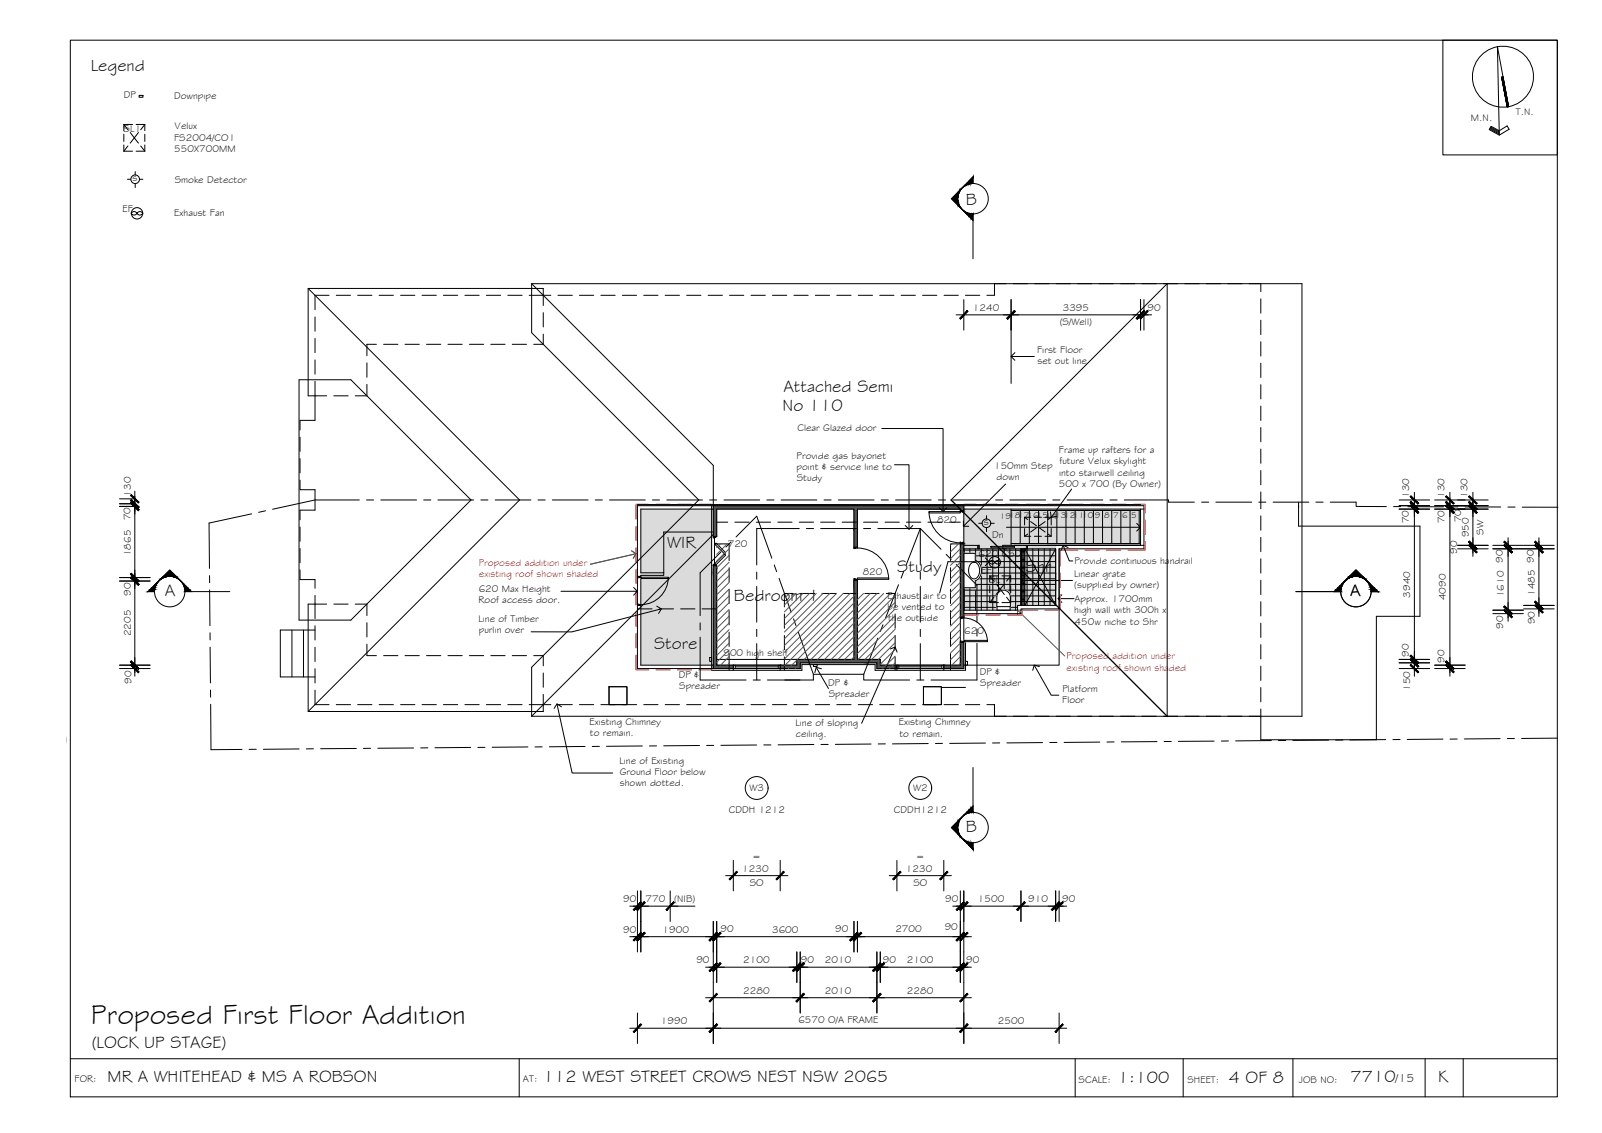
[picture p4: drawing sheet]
<svg xmlns="http://www.w3.org/2000/svg" width="420mm" height="297mm" viewBox="0 0 420 297" stroke-linecap="round" stroke-linejoin="round" font-family="sans-serif">
<defs><g id="words">
<text font-size="7.5" x="23.9" y="268.4">Proposed First Floor Addition</text>
<g font-size="4.5">
<text x="23.8" y="18.5">Legend</text>
<text x="253.4" y="53.8">B</text>
<text x="205.2" y="107.7">No 110</text>
<text x="205.5" y="102.7">Attached Semi</text>
<text x="175" y="143.5">WIR</text>
<text x="235.3" y="149.8">Study</text>
<text x="269" y="150">Shr</text>
<text x="43.2" y="156.2">A</text>
<text x="192.5" y="157.6">Bedroom 1</text>
<text x="354.1" y="156.2">A</text>
<text x="171.6" y="170">Store</text>
<text x="253.4" y="218.2">B</text>
<text x="24.1" y="274.8">(LOCK UP STAGE)</text>
<text x="28.2" y="283.6">MR A WHITEHEAD &amp; MS A ROBSON</text>
<text x="142.4" y="283.6">112 WEST STREET CROWS NEST NSW 2065</text>
<text x="293.2" y="283.9">1:100</text>
<text x="322.3" y="283.9">4 OF 8</text>
<text x="354.2" y="283.8">7710</text>
<text x="377.2" y="283.7">K</text>
</g>
<text font-size="3.2" x="366" y="283.8">/15</text>
<g font-size="2.6">
<text x="32.5" y="25.7">DP</text>
<text x="45.7" y="26">Downpipe</text>
<text x="32.4" y="34.6">SL1</text>
<text x="45.8" y="33.9">Velux</text>
<text x="385.8" y="31.8">M.N.</text>
<text x="397.6" y="30.2">T.N.</text>
<text x="45.7" y="36.9">FS2004/CO1</text>
<text x="45.7" y="39.8">550X700MM</text>
<text x="34.8" y="47.5">s</text>
<text x="45.8" y="47.9">Smoke Detector</text>
<text x="32.1" y="55.5">EF</text>
<text x="45.7" y="56.6">Exhaust Fan</text>
<text x="255.2" y="81.5">1240</text>
<text x="278.7" y="81.5">3395</text>
<text x="301" y="81.5">90</text>
<text x="277.9" y="85.3">(S/Well)</text>
<text x="272" y="92.6">First Floor</text>
<text x="272.1" y="95.5">set out line</text>
<text x="209.2" y="113">Clear Glazed door</text>
<text x="277.7" y="118.8">Frame up rafters for a</text>
<text x="208.9" y="120.2">Provide gas bayonet</text>
<text x="208.9" y="123.1">point &amp; service line to</text>
<text x="260.7" y="123">150mm Step</text>
<text x="261.4" y="125.9">down</text>
<text x="277.8" y="124.7">into stairwell ceiling</text>
<text x="277.9" y="121.8">future Velux skylight</text>
<text x="34.3" y="130.2" transform="rotate(-90 34.3 130.2)">130</text>
<text x="209" y="126.1">Study</text>
<text x="277.7" y="127.6">500 x 700 (By Owner)</text>
<text x="369.6" y="130.5" transform="rotate(-90 369.6 130.5)">130</text>
<text x="378.9" y="130.5" transform="rotate(-90 378.9 130.5)">130</text>
<text x="384.9" y="130.5" transform="rotate(-90 384.9 130.5)">130</text>
<text x="34.2" y="136.4" transform="rotate(-90 34.2 136.4)">70</text>
<text x="245.8" y="137.2">820</text>
<text x="258.1" y="137.7">s</text>
<text x="369.5" y="137.2" transform="rotate(-90 369.5 137.2)">70</text>
<text x="378.8" y="137.2" transform="rotate(-90 378.8 137.2)">70</text>
<text x="383.2" y="136.9" transform="rotate(-90 383.2 136.9)">70</text>
<text x="190.9" y="143.3">720</text>
<text x="260.2" y="141">Dn</text>
<text x="385.2" y="140.9" transform="rotate(-90 385.2 140.9)">950</text>
<text x="389.1" y="140.2" transform="rotate(-90 389.1 140.2)">SW</text>
<text x="34.3" y="145.8" transform="rotate(-90 34.3 145.8)">1865</text>
<text x="256.6" y="146.1">620 CSD</text>
<text x="281.8" y="147.8">Provide continuous handrail</text>
<text x="382.2" y="145.2" transform="rotate(-90 382.2 145.2)">90</text>
<text x="394.2" y="147.5" transform="rotate(-90 394.2 147.5)">90</text>
<text x="402.3" y="147.5" transform="rotate(-90 402.3 147.5)">90</text>
<text x="125.5" y="155.1">620 Max Height</text>
<text x="226.3" y="150.8">820</text>
<text x="257.3" y="150.5">EF</text>
<text x="259.5" y="152.9">SL</text>
<text x="262.5" y="153">1</text>
<text x="281.7" y="151.2">Linear grate</text>
<text x="281.7" y="154.1">(supplied by owner)</text>
<text x="34.3" y="156.1" transform="rotate(-90 34.3 156.1)">90</text>
<text x="125.5" y="158.1">Roof access door.</text>
<text x="232.8" y="157.1">Exhaust air to</text>
<text x="232.8" y="160">be vented to</text>
<text x="281.7" y="160.8">high wall with 300h x</text>
<text x="281.8" y="157.9">Approx. 1700mm</text>
<text x="369.9" y="156.7" transform="rotate(-90 369.9 156.7)">3940</text>
<text x="379.2" y="157.4" transform="rotate(-90 379.2 157.4)">4090</text>
<text x="394.4" y="156.6" transform="rotate(-90 394.4 156.6)">1610</text>
<text x="402.5" y="156.2" transform="rotate(-90 402.5 156.2)">1485</text>
<text x="34.3" y="166.8" transform="rotate(-90 34.3 166.8)">2205</text>
<text x="125.5" y="163.1">Line of Timber</text>
<text x="125.6" y="166.1">purlin over</text>
<text x="232.9" y="162.9">the outside</text>
<text x="252.9" y="166.3">620</text>
<text x="281.8" y="163.8">450w niche to Shr</text>
<text x="394.2" y="164.9" transform="rotate(-90 394.2 164.9)">90</text>
<text x="402.6" y="163.6" transform="rotate(-90 402.6 163.6)">90</text>
<text x="189.7" y="171.9">900 high shelf</text>
<text x="369.5" y="172.3" transform="rotate(-90 369.5 172.3)">90</text>
<text x="378.8" y="173.7" transform="rotate(-90 378.8 173.7)">90</text>
<text x="34.4" y="179.2" transform="rotate(-90 34.4 179.2)">90</text>
<text x="178" y="177.8">DP &amp;</text>
<text x="217.2" y="179.8">DP &amp;</text>
<text x="256.9" y="176.9">DP &amp;</text>
<text x="257.1" y="179.8">Spreader</text>
<text x="178.1" y="180.7">Spreader</text>
<text x="217.3" y="182.7">Spreader</text>
<text x="278.6" y="184.4">Floor</text>
<text x="278.6" y="181.5">Platform</text>
<text x="369.9" y="181.1" transform="rotate(-90 369.9 181.1)">150</text>
<text x="154.6" y="190.1">Existing Chimney</text>
<text x="208.6" y="190.2">Line of sloping</text>
<text x="235.8" y="190.2">Existing Chimney</text>
<text x="0" y="194.3">ector - Existing</text>
<text x="154.7" y="193">to remain.</text>
<text x="208.8" y="193.1">ceiling.</text>
<text x="235.9" y="193.1">to remain.</text>
<text x="162.5" y="200.2">Line of Existing</text>
<text x="162.6" y="203.2">Ground Floor below</text>
<text x="162.6" y="206.1">shown dotted.</text>
<text x="196.6" y="207.4">W3</text>
<text x="239.5" y="207.4">W2</text>
<text x="191.1" y="213.2">CDDH 1212</text>
<text x="234.5" y="213.2">CDDH1212</text>
<text x="197.4" y="225.6">=</text>
<text x="240.3" y="225.6">=</text>
<text x="194.7" y="228.5">1230</text>
<text x="196.6" y="232.3">SO</text>
<text x="237.6" y="228.5">1230</text>
<text x="239.6" y="232.3">SO</text>
<text x="163.5" y="236.5">90</text>
<text x="169.3" y="236.4">770</text>
<text x="176.9" y="236.5">(NIB)</text>
<text x="247.9" y="236.5">90</text>
<text x="256.5" y="236.5">1500</text>
<text x="269.7" y="236.5">910</text>
<text x="278.6" y="236.4">90</text>
<text x="163.5" y="244.5">90</text>
<text x="173.8" y="244.5">1900</text>
<text x="189" y="244.4">90</text>
<text x="202.5" y="244.5">3600</text>
<text x="219.1" y="244.4">90</text>
<text x="234.8" y="244.4">2700</text>
<text x="247.8" y="243.9">90</text>
<text x="182.6" y="252.5">90</text>
<text x="194.9" y="252.5">2100</text>
<text x="210" y="252.5">90</text>
<text x="216.4" y="252.5">2010</text>
<text x="231.5" y="252.5">90</text>
<text x="237.8" y="252.5">2100</text>
<text x="253.4" y="252.5">90</text>
<text x="194.9" y="260.5">2280</text>
<text x="216.4" y="260.5">2010</text>
<text x="237.8" y="260.5">2280</text>
<text x="173.3" y="268.5">1990</text>
<text x="209.4" y="268.3">6570 O/A FRAME</text>
<text x="261.7" y="268.5">2500</text>
<text x="19.6" y="283.8">FOR:</text>
<text x="137.2" y="283.6">AT:</text>
<text x="282.9" y="283.9">SCALE:</text>
<text x="311.5" y="283.9">SHEET:</text>
<text x="340.7" y="283.9">JOB NO:</text>
</g>
<g font-size="2.6" fill="#f00">
<text x="125.5" y="148.4">Proposed addition under</text>
<text x="125.6" y="151.4">existing roof shown shaded</text>
<text x="279.7" y="172.9">Proposed addition under</text>
<text x="279.7" y="175.8">existing roof shown shaded</text>
</g>
<g font-size="2.2">
<text x="262.3" y="135.9">19181716151413121110</text>
<text x="287.1" y="135.9">9</text>
<text x="289.6" y="135.9">8</text>
<text x="291.9" y="135.9">7</text>
<text x="294.3" y="135.9">6</text>
<text x="296.7" y="135.9">5</text>
</g>
</g></defs>
<!-- layer: HATCH -->
<g fill="#dbdbdb" stroke="#dbdbdb" stroke-width=".26">
<path d="M168.1 133.5l18.5 40.9v-40.9zM168.1 133.5l18.5 40.9h-18.5z"/>
<path d="M252.8 133.5l46.3 9.5v-9.5zM252.8 133.5l46.3 9.5h-46.3z"/>
<path d="M252.8 143l24.1 7.2v-7.2zM252.8 143l24.1 7.2h-24.2z"/>
<path d="M252.7 150.2l24.2 4.5v-4.5zM252.7 150.2l24.2 4.5h-24.2z"/>
<path d="M252.7 154.7l24.2 4v-4zM252.7 154.7l24.2 4h-24.2z"/>
<path d="M252.7 158.7l14.2 1.3v-1.3zM252.7 158.7l14.2 1.3h-14.2z"/>
</g>
<!-- layer: BORDER -->
<g fill="none" stroke="#000" stroke-width=".26">
<path d="M18.4 10.5h390v277.1h-390zM378.4 10.5h30v30.1h-30zM390.7 33.8l2.5 1.4M390.8 33.5l2.4 1.4M391 33.3l2.2 1.3M393.8 20.2l1.5 7.8M395.7 28l-3-15.8 .5 23.2 2.6-1.5-.5-.9-2.1 1.3-2.1-1.2-.5 .9 2.6 1.4M18.4 277.6h390M136.2 277.6v10M282 277.6v10M310.3 277.6v10M339.1 277.6v10"/>
<path d="M373.8 277.6v10M383.8 277.6v10"/>
<circle cx="394.2" cy="20.1" r="8"/>
</g>
<!-- layer: SERVICES -->
<g fill="none" stroke="#000" stroke-width=".26">
<path d="M32.5 32.6h2.3M32.5 39.6h2.3M32.5 32.6v1.7M32.5 35.2v1.9M32.5 38v1.6M32.5 32.6l1.1 1.4M33.6 38.3l-1.1 1.3M34.1 34.7l1.1 1.4-1.1 1.4M35.7 32.6h2.3M35.7 39.6h2.3M36.3 34.7l-1.1 1.4 1.1 1.4M36.5 25h1v.5h-1z"/>
<path d="M36.9 38.3l1.1 1.3M38 32.6v1.7M38 35.2v1.9M38 38v1.6M38 32.6l-1.1 1.4M33.4 47h.9M34.6 55.7a.86 .86 0 0 1 1.3 .2 .86 .86 0 0 1-1.5 0zM35.5 45v.9M35.5 48.1v1.1M35.9 55.9a.86 .86 0 0 1 1.5 0M35.9 55.9a.86 .86 0 0 0 1.5 0M36.6 47h.9"/>
<path d="M256.7 137.2h.9M258.7 135.2v.9M258.7 138.3v1.1M259.8 137.2h1M268.7 138.6v2h1.6M268.7 135.6h1.6M268.7 135.6v2M268.7 135.6l.8 .6M270.3 136.8l1.5 1M271.3 135.6h1.8M271.8 138.4l-1.5 1.1M272.6 138.4l1.5 1.1"/>
<path d="M274.1 135.6h1.6v2M274.1 136.8l-1.5 1M275.7 138.6v2h-1.6M275.7 135.6l-.8 .6M259.6 151h2.3M259.6 158h2.3M259.6 151v1.6M259.6 153.5v1.9M259.6 156.4v1.6M259.6 151l1.1 1.4M259.6 147.2a.86 .86 0 0 1 1.3 .2 .86 .86 0 0 1-1.5 0zM260.7 156.6l-1.1 1.4"/>
<path d="M260.9 147.4a.86 .86 0 0 1 1.5 0M260.9 147.4a.86 .86 0 0 0 1.5 0M261.2 153.1l1.1 1.4-1.1 1.4M262.8 151h2.3M262.8 158h2.3M263.4 153.1l-1.1 1.4 1.1 1.4M264 156.6l1.1 1.4M265.1 151v1.6M265.1 153.5v1.9M265.1 156.4v1.6M265.1 151l-1.1 1.4M269.5 140l-.8 .6"/>
<path d="M271.3 140.6h1.8M274.9 140l.8 .6M186.1 172.4h.5v1h-.5zM213.3 174.2h1v.5h-1zM253.2 173.4h.5v1h-.5z"/>
<circle cx="35.5" cy="47" r="1.13"/>
<circle cx="35.9" cy="55.9" r="1.49"/>
<circle cx="258.7" cy="137.2" r="1.13"/>
<circle cx="260.9" cy="147.4" r="1.49"/>
</g>
<!-- layer: DIMENSION -->
<g fill="none" stroke="#000" stroke-width=".26">
<path d="M252.8 78.5v8M265.2 78.5v22M299.1 78.5v8M300 78.5v8M250.8 82.5h51.2M31.4 132.8h4M31.4 132.1h4M31.4 130.8h4M35.4 128.8v48.5M367 133.5h8M367 132.6h8M367 131.1h8"/>
<path d="M371 129.1v48.2M376.3 133.5h14M376.3 132.6h14M376.3 131.1h14M380.3 129.1v48.2M386.3 129.1v16.8M31.4 152.3h8M31.4 151.4h8M252.8 143.9v16.1M276.9 143.9v14.8M382.3 143h8M382.3 143.9h8"/>
<path d="M391.5 143h8M391.5 143.9h8M391.5 160h8M395.5 141v21.9M399.6 143h8M399.6 143.9h8M399.6 158.7h8M399.6 159.6h8M403.6 141v20.6M31.4 174.4h8M31.4 175.3h8M367 175.3h8"/>
<path d="M367 172.9h8M367 173.8h8M376.3 174.4h8M376.3 175.3h8M391.5 160.9h8M165.2 237.6h17.1M167.2 233.6v16M168.1 233.6v16M175.8 233.6v8M190.3 229.6h16.3M192.3 225.6v8M204.6 225.6v8"/>
<path d="M233.2 229.6h16.3M235.2 225.6v8M247.5 225.6v8M249.9 237.6h29.9M251.9 233.6v24M252.8 233.6v40M267.8 233.6v8M276.9 233.6v8M277.8 233.6v8M165.2 245.6h89.6M185.1 253.6h69.7M187.1 241.6v32"/>
<path d="M188 241.6v16M209 249.6v8M209.9 249.6v16M224 241.6v8M224.9 241.6v8M230 249.6v16M230.9 249.6v8M165.2 269.6h114.6M167.2 265.6v8M185.1 261.6h69.7M277.8 265.6v8"/>
</g>
<!-- layer: 0 -->
<g fill="#000" stroke="#000" stroke-width=".26">
<path d="M253.7 81.4l-1.8 2.2 2-1.9zM253.7 81.4l-1.8 2.2-.2-.2z"/>
<path d="M264.1 83.4l.2 .2 1.8-2.2zM266.1 81.4l.2 .3-2 1.9z"/>
<path d="M266.1 81.4l-1.8 2.2 2-1.9zM264.1 83.4l2-2-1.8 2.2z"/>
<path d="M298 83.4l.2 .2 1.8-2.2zM300 81.4l.2 .3-2 1.9z"/>
<path d="M298 83.4l.2 .2 1.8-2.2zM300 81.4l.2 .3-2 1.9z"/>
<path d="M300.9 81.4l-1.8 2.2 2-1.9zM300.9 81.4l-1.8 2.2-.2-.2z"/>
<path d="M34.2 131.2l2.3 1.8-2.1-2zM34.2 131.2l2.3 1.8-.3 .2z"/>
<path d="M34.4 129.7l-.2 .2 2.3 1.8zM34.2 129.9l2.3 1.8-.3 .2z"/>
<path d="M34.2 131.9l2 2 .3-.2zM34.2 131.9l.2-.2 2.1 2z"/>
<path d="M34.2 131.9l2 2 .3-.2zM34.2 131.9l.2-.2 2.1 2z"/>
<path d="M34.2 131.2l2 2 .3-.2zM34.2 131.2l.2-.2 2.1 2z"/>
<path d="M370.1 131.5l-.2 .2 2.2 1.8zM369.9 131.7l2.2 1.8-.3 .2z"/>
<path d="M370.1 130l-.2 .2 2.2 1.8zM369.9 130.2l2.2 1.8-.3 .2z"/>
<path d="M369.9 132.6l1.9 2 .3-.2zM369.9 132.6l.2-.2 2 2z"/>
<path d="M369.9 132.6l1.9 2 .3-.2zM369.9 132.6l.2-.2 2 2z"/>
<path d="M369.9 131.7l1.9 2 .3-.2zM370.1 131.5l2 2-2.2-1.8z"/>
<path d="M379.4 131.5l-.3 .2 2.3 1.8zM379.1 131.7l2.3 1.8-.2 .2z"/>
<path d="M379.4 130l-.3 .2 2.3 1.8zM379.1 130.2l2.3 1.8-.2 .2z"/>
<path d="M379.1 132.6l2.1 2 .2-.2zM379.1 132.6l.3-.2 2 2z"/>
<path d="M379.1 132.6l2.1 2 .2-.2zM379.1 132.6l.3-.2 2 2z"/>
<path d="M379.1 131.7l2.1 2 .2-.2zM379.4 131.5l2 2-2.3-1.8z"/>
<path d="M385.4 131.5l-.2 .2 2.2 1.8zM385.2 131.7l2.2 1.8-.2 .2z"/>
<path d="M385.4 130l-.2 .2 2.2 1.8zM385.2 130.2l2.2 1.8-.2 .2z"/>
<path d="M385.2 132.6l2 2 .2-.2zM385.2 132.6l.2-.2 2 2z"/>
<path d="M385.2 132.6l2 2 .2-.2zM385.2 132.6l.2-.2 2 2z"/>
<path d="M385.2 131.7l2 2 .2-.2zM385.4 131.5l2 2-2.2-1.8z"/>
<path d="M34.2 150.5l2.3 1.8-2.1-2zM34.2 150.5l2.3 1.8-.3 .2z"/>
<path d="M34.2 150.5l2.3 1.8-2.1-2zM34.2 150.5l2.3 1.8-.3 .2z"/>
<path d="M34.2 151.4l2 2 .3-.2zM34.2 151.4l.2-.2 2.1 2z"/>
<path d="M34.2 151.4l2 2 .3-.2zM34.2 151.4l.2-.2 2.1 2z"/>
<path d="M385.4 141.9l-.2 .2 2.2 1.8zM385.2 142.1l2.2 1.8-.2 .2z"/>
<path d="M385.4 141.9l-.2 .2 2.2 1.8zM385.2 142.1l2.2 1.8-.2 .2z"/>
<path d="M385.2 143l2 2 .2-.2zM385.2 143l.2-.2 2 2z"/>
<path d="M394.6 141.9l-.2 .2 2.2 1.8zM394.4 142.1l2.2 1.8-.2 .2z"/>
<path d="M394.6 158.9l-.2 .2 2.2 1.8zM394.4 159.1l2.2 1.8-.2 .2z"/>
<path d="M394.6 158.9l-.2 .2 2.2 1.8zM394.4 159.1l2.2 1.8-.2 .2z"/>
<path d="M394.4 143l2 2 .2-.2zM394.4 143l.2-.2 2 2z"/>
<path d="M394.4 143l2 2 .2-.2zM394.4 143l.2-.2 2 2z"/>
<path d="M402.7 157.6l-.2 .2 2.2 1.8zM402.5 157.8l2.2 1.8-.2 .2z"/>
<path d="M402.7 157.6l-.2 .2 2.2 1.8zM402.5 157.8l2.2 1.8-.2 .2z"/>
<path d="M402.7 141.9l-.2 .2 2.2 1.8zM402.5 142.1l2.2 1.8-.2 .2z"/>
<path d="M402.5 143l2 2 .2-.2zM402.5 143l.2-.2 2 2z"/>
<path d="M402.5 143l2 2 .2-.2zM402.5 143l.2-.2 2 2z"/>
<path d="M34.4 173.3l-.2 .2 2.3 1.8zM34.2 173.5l2.3 1.8-.3 .2z"/>
<path d="M34.4 173.3l-.2 .2 2.3 1.8zM34.2 173.5l2.3 1.8-.3 .2z"/>
<path d="M34.2 174.4l2 2 .3-.2zM34.2 174.4l.2-.2 2.1 2z"/>
<path d="M370.1 171.8l-.2 .2 2.2 1.8zM369.9 172l2.2 1.8-.3 .2z"/>
<path d="M370.1 171.8l-.2 .2 2.2 1.8zM369.9 172l2.2 1.8-.3 .2z"/>
<path d="M370.1 172.7l-.2 .2 2.2 1.8zM369.9 172.9l2.2 1.8-.3 .2z"/>
<path d="M369.9 172.9l1.9 2 .3-.2zM369.9 172.9l.2-.2 2 2z"/>
<path d="M369.9 174.4l1.9 2 .3-.2zM369.9 174.4l.2-.2 2 2z"/>
<path d="M379.4 173.3l-.3 .2 2.3 1.8zM379.1 173.5l2.3 1.8-.2 .2z"/>
<path d="M379.4 173.3l-.3 .2 2.3 1.8zM379.1 173.5l2.3 1.8-.2 .2z"/>
<path d="M379.1 174.4l2.1 2 .2-.2zM379.1 174.4l.3-.2 2 2z"/>
<path d="M394.4 160l2 2 .2-.2zM394.4 160l.2-.2 2 2z"/>
<path d="M402.5 158.7l2 2 .2-.2zM402.5 158.7l.2-.2 2 2z"/>
<path d="M168.1 236.4l-2 2.1 .2 .2zM168.1 236.4l.2 .3-2 2z"/>
<path d="M169 236.4l-1.8 2.3 2-2zM169 236.4l-1.8 2.3-.2-.2z"/>
<path d="M169 236.4l-1.8 2.3 2-2zM169 236.4l-1.8 2.3-.2-.2z"/>
<path d="M176.7 236.4l-2 2.1 .2 .2zM176.7 236.4l.2 .3-2 2z"/>
<path d="M193.2 228.4l-1.8 2.3 2-2zM193.2 228.4l-1.8 2.3-.2-.2z"/>
<path d="M205.5 228.4l-2 2.1 .2 .2zM205.5 228.4l.2 .3-2 2z"/>
<path d="M236.1 228.4l-1.8 2.3 2-2zM234.1 230.5l2-2.1-1.8 2.3z"/>
<path d="M248.4 228.4l-2 2.1 .2 .2zM248.4 228.4l.2 .3-2 2z"/>
<path d="M250.8 238.5l.2 .2 1.8-2.3zM252.8 236.4l.2 .3-2 2z"/>
<path d="M253.7 236.4l-1.8 2.3 2-2zM253.7 236.4l-1.8 2.3-.2-.2z"/>
<path d="M253.7 236.4l-1.8 2.3 2-2zM253.7 236.4l-1.8 2.3-.2-.2z"/>
<path d="M266.7 238.5l.2 .2 1.8-2.3zM268.7 236.4l.2 .3-2 2z"/>
<path d="M268.7 236.4l-1.8 2.3 2-2zM266.7 238.5l2-2.1-1.8 2.3z"/>
<path d="M275.8 238.5l.2 .2 1.8-2.3zM277.8 236.4l.2 .3-2 2z"/>
<path d="M275.8 238.5l.2 .2 1.8-2.3zM277.8 236.4l.2 .3-2 2z"/>
<path d="M278.7 236.4l-1.8 2.3 2-2zM278.7 236.4l-1.8 2.3-.2-.2z"/>
<path d="M168.1 244.4l-2 2.1 .2 .2zM168.1 244.4l.2 .3-2 2z"/>
<path d="M169 244.4l-1.8 2.3 2-2zM169 244.4l-1.8 2.3-.2-.2z"/>
<path d="M169 244.4l-1.8 2.3 2-2zM169 244.4l-1.8 2.3-.2-.2z"/>
<path d="M188 244.4l-2 2.1 .2 .2zM188 244.4l.2 .3-2 2z"/>
<path d="M188 244.4l-2 2.1 .2 .2zM188 244.4l.2 .3-2 2z"/>
<path d="M188 252.4l-2 2.1 .2 .2zM188 252.4l.2 .3-2 2z"/>
<path d="M188.9 244.4l-1.8 2.3 2-2zM188.9 244.4l-1.8 2.3-.2-.2z"/>
<path d="M188.9 244.4l-1.8 2.3 2-2zM188.9 244.4l-1.8 2.3-.2-.2z"/>
<path d="M188.9 252.4l-1.8 2.3 2-2zM188.9 252.4l-1.8 2.3-.2-.2z"/>
<path d="M188.9 252.4l-1.8 2.3 2-2zM188.9 252.4l-1.8 2.3-.2-.2z"/>
<path d="M207.9 254.5l.2 .2 1.8-2.3zM209.9 252.4l.2 .3-2 2z"/>
<path d="M207.9 254.5l.2 .2 1.8-2.3zM209.9 252.4l.2 .3-2 2z"/>
<path d="M210.8 252.4l-1.8 2.3 2-2zM210.8 252.4l-1.8 2.3-.2-.2z"/>
<path d="M210.8 252.4l-1.8 2.3 2-2zM210.8 252.4l-1.8 2.3-.2-.2z"/>
<path d="M224.9 244.4l-2 2.1 .2 .2zM224.9 244.4l.2 .3-2 2z"/>
<path d="M224.9 244.4l-2 2.1 .2 .2zM224.9 244.4l.2 .3-2 2z"/>
<path d="M225.8 244.4l-1.8 2.3 2-2zM225.8 244.4l-1.8 2.3-.2-.2z"/>
<path d="M225.8 244.4l-1.8 2.3 2-2zM225.8 244.4l-1.8 2.3-.2-.2z"/>
<path d="M228.9 254.5l.2 .2 1.8-2.3zM230.9 252.4l.2 .3-2 2z"/>
<path d="M228.9 254.5l.2 .2 1.8-2.3zM230.9 252.4l.2 .3-2 2z"/>
<path d="M231.8 252.4l-1.8 2.3 2-2zM231.8 252.4l-1.8 2.3-.2-.2z"/>
<path d="M231.8 252.4l-1.8 2.3 2-2zM231.8 252.4l-1.8 2.3-.2-.2z"/>
<path d="M250.8 246.5l.2 .2 1.8-2.3zM252.8 244.4l.2 .3-2 2z"/>
<path d="M250.8 246.5l.2 .2 1.8-2.3zM252.8 244.4l.2 .3-2 2z"/>
<path d="M250.8 254.5l.2 .2 1.8-2.3zM252.8 252.4l.2 .3-2 2z"/>
<path d="M250.8 254.5l.2 .2 1.8-2.3zM252.8 252.4l.2 .3-2 2z"/>
<path d="M253.7 244.4l-1.8 2.3 2-2zM253.7 244.4l-1.8 2.3-.2-.2z"/>
<path d="M253.7 252.4l-1.8 2.3 2-2zM253.7 252.4l-1.8 2.3-.2-.2z"/>
<path d="M168.1 268.4l-1.8 2.3 2-2zM168.1 268.4l-1.8 2.3-.2-.2z"/>
<path d="M188 268.4l-2 2.1 .2 .2zM188 268.4l.2 .3-2 2z"/>
<path d="M188 260.4l-1.8 2.3 2-2zM188 260.4l-1.8 2.3-.2-.2z"/>
<path d="M188 268.4l-1.8 2.3 2-2zM188 268.4l-1.8 2.3-.2-.2z"/>
<path d="M210.8 260.4l-2 2.1 .2 .2zM210.8 260.4l.2 .3-2 2z"/>
<path d="M210.8 260.4l-1.8 2.3 2-2zM210.8 260.4l-1.8 2.3-.2-.2z"/>
<path d="M228.9 262.5l.2 .2 1.8-2.3zM230.9 260.4l.2 .3-2 2z"/>
<path d="M230.9 260.4l-1.8 2.3 2-2zM228.9 262.5l2-2.1-1.8 2.3z"/>
<path d="M253.7 260.4l-2 2.1 .2 .2zM253.7 260.4l.2 .3-2 2z"/>
<path d="M253.7 268.4l-2 2.1 .2 .2zM253.7 268.4l.2 .3-2 2z"/>
<path d="M253.7 268.4l-1.8 2.3 2-2zM253.7 268.4l-1.8 2.3-.2-.2z"/>
<path d="M278.7 268.4l-2 2.1 .2 .2zM278.7 268.4l.2 .3-2 2z"/>
</g>
<!-- layer: BORDER -->
<g fill="#000" stroke="#000" stroke-width=".26">
<path d="M394.2 20.1l1.5 7.9h-.4zM394.2 20.1l1.5 7.9z"/>
<path d="M393.8 20.2l1.5 7.8-1.1-7.9zM393.8 20.2l1.5 7.8z"/>
</g>
<!-- layer: TILES -->
<g fill="none" stroke="#000" stroke-width=".26">
<path d="M252.8 144.2h24.1M252.8 145.7h24.1M252.8 147.2h24.1M252.8 148.7h24.1M252.8 150.2h24.1M252.8 151.7h24.1M252.8 153.2h24.1M252.8 154.7h24.1M252.8 156.2h24.1M252.8 157.7h24.1M252.8 159.2h14.1M252.9 143.9v16.1"/>
<path d="M254.4 143.9v16.1M255.9 143.9v16.1M256.8 143.9h7.2M257.4 143.9v16.1M258.9 143.9v16.1M260.4 143.9v16.1M261.9 143.9v16.1M263.4 143.9v16.1M264.9 143.9v16.1M266.4 143.9v16.1M267.9 143.9v14.8M269.4 143.9v14.8"/>
<path d="M270.9 143.9v14.8M272.4 143.9v14.8M273.9 143.9v14.8M275.4 143.9v14.8"/>
</g>
<!-- layer: STAIRS -->
<g fill="none" stroke="#000" stroke-width=".26">
<path d="M265.2 133.5v9.5M265.2 133.8h33.9M267.6 133.8v8.7M270 133.8v8.7M272.4 133.8v8.7M274.8 133.8v8.7M277.2 133.8v8.7M279.6 133.8v8.7M282 133.8v8.7M284.4 133.8v8.7M286.8 133.8v8.7M289.2 133.8v8.7"/>
<path d="M291.6 133.8v8.7M294 133.8v8.7M296.4 133.8v8.7M298.8 133.8v8.7M265.2 142.5h33.9M266 143h33.1h-24.6"/>
</g>
<!-- layer: NEWWORK -->
<g fill="none" stroke="#000" stroke-width=".26">
<path d="M187.1 133.5h-19v16.7h6v.6h-6v23.6h19M187.1 132.6v8.1h.9v-7.2h36v10h.9v-10h27v.4h.9v-1.3M252.8 133.5h47.2M252.8 134.3v7.9M299.1 133.5v9.5M167.2 151.1h.9M167.2 158.7h.9M167.2 159.6h3.8M172.9 159.6h3.7M178.5 159.6h3.8M184.1 159.6h3.9M188 142.6v.6"/>
<path d="M224.9 143.7h.1M224.9 151.5v.4M251.9 142.3h.1M252.8 143h3.7v.9h-3.7M268 143.9h8.9M268.8 143.9l8.1 14.8M276.9 158.7h-10v1.3h-14.1M276.9 143.9v14.8M276.9 143.9l-8.1 14.8M277.8 143.9h22.2v-11.3h-132.8v42.7h25.1v-.9v1.3M277.8 143.9v15.7h-10v1.3h-15M277.8 143.9v15.7"/>
<path d="M300 143h-30.5v.9M188 172.9h36v-20.8h.9v20.8h6v1.5h4.3M192.3 174.4h-4.3v-26.1h-.9v27M204.6 175.3h5.3v-1.5h20.1v1.5h5.2v-.9v1.3M205.8 178.3h4M209 172.9v1.5h-4.4v1.3M247.5 175.3h5.3v-32.8h-.9v31.9h-4.4v1.3M251.9 161.8h.9M251.9 168.4h.9"/>
</g>
<!-- layer: EXISTING -->
<g fill="none" stroke="#000" stroke-width=".26">
<path d="M86.3 77.4h-3.7v3.8M88.2 77.4h3.7M93.8 77.4h3.7M99.4 77.4h3.8M105.1 77.4h3.7M110.7 77.4h3.7M116.3 77.4h3.7M121.9 77.4h3.8M127.6 77.4h3.7M133.2 77.4h3.7M138.8 77.4h5.7M142.5 77.4v2.7"/>
<path d="M146.3 77.4h3.8M152 77.4h3.7M157.6 77.4h3.7M163.2 77.4h3.8M168.8 77.4h3.8M174.5 77.4h3.7M180.1 77.4h3.7M185.7 77.4h3.8M191.3 77.4h3.8M197 77.4h3.7M202.6 77.4h3.7M208.2 77.4h3.8"/>
<path d="M213.8 77.4h3.8M219.5 77.4h3.7M225.1 77.4h3.7M230.7 77.4h3.8M236.3 77.4h3.8M242 77.4h3.7M247.6 77.4h3.7M253.2 77.4h3.8M263.9 74.4h-3.1v3h-2M265.8 74.4h3.7M271.4 74.4h3.7M277 74.4h3.7"/>
<path d="M282.6 74.4h3.8M288.3 74.4h3.7M293.9 74.4h3.7M299.5 74.4h3.7M305.1 74.4h3.8M310.8 74.4h3.7M316.4 74.4h3.7M322 74.4h3.7M327.6 74.4h3.1v2.1M330.7 78.4v3.7M82.6 83.1v3.7M82.6 88.7v3.8"/>
<path d="M82.6 94.4v3.7M82.6 100v10.2h-3.9v2.5M96.2 95.1v3.8M98.7 90.3h-2.5v3M100.6 90.3h3.8M106.2 90.3h3.8M111.9 90.3h3.7M117.5 90.3h3.7M123.1 90.3h3.8M128.7 90.3h3.8M134.4 90.3h3.7M142.5 82v3.7"/>
<path d="M142.5 87.6v2.7h-2.5M330.7 84v3.7M330.7 89.6v3.7M330.7 95.2v3.8M78.7 114.6v3.8M82.6 103.8h3.1M87.6 103.8h3.7M96.2 100.8v3h-3M330.7 100.9v3.7M330.7 106.5v3.7M330.7 112.1v3.7M330.7 117.7v3.8"/>
<path d="M78.7 125.9v2.5h3.9v5.3h-3.9v2.6M78.7 120.2v3.8M78.7 138.2v3.7M167.2 132.3h131.9M330.7 123.4v3.7M330.7 129v4.4M330.7 135.2v3.8M340.6 131.6v6.3h31.8v23.7h-11.4v32.3h-30.3v-8M78.7 149.4v2.5h3.9v2.3M78.7 143.8v3.7M82.6 156.1v6.1M82.6 158.4h3.1"/>
<path d="M87.6 158.4h3.7M93.2 158.4h3v3M330.7 140.9v3.7M330.7 146.5v3.8M330.7 152.1v3.8M330.7 157.7v3.8M76.6 165.2v12.3M79.6 165.2v12.3M82.6 164.1v3.7M82.6 169.7v3.7M82.6 175.3v3.8M82.6 165.2h-9.1v12.3h9.1"/>
<path d="M96.2 168.9v3h2.5M96.2 163.3v3.7M100.6 171.9h3.8M106.2 171.9h3.8M111.9 171.9h3.7M117.5 171.9h3.7M123.1 171.9h3.8M128.7 171.9h3.8M134.4 171.9h3.7M140 171.9h2.5v2.7M142.5 176.4v3.8M330.7 163.4v3.7"/>
<path d="M330.7 169v3.8M330.7 174.6v3.8M82.6 180.9v3.8h3.7M88.2 184.7h3.7M93.8 184.7h3.7M99.4 184.7h3.8M105.1 184.7h3.7M110.7 184.7h3.7M116.3 184.7h3.7M121.9 184.7h3.8M127.6 184.7h3.7M133.2 184.7h3.7"/>
<path d="M138.8 184.7h5.7M142.5 182v2.7M146.3 184.7h3.8M152 184.7h3.7M157.6 184.7h3.7M159.7 180h4.7v4.7h-4.7zM163.2 184.7h3.8M168.8 184.7h3.8M174.5 184.7h3.7M180.1 184.7h3.7M185.7 184.7h3.8M191.3 184.7h3.8"/>
<path d="M197 184.7h3.7M202.6 184.7h3.7M208.2 184.7h3.8M213.8 184.7h3.8M219.5 184.7h3.7M225.1 184.7h3.7M230.7 184.7h3.8M236.3 184.7h3.8M242 184.7h3.7M242.2 180h4.7v4.7h-4.7zM247.6 184.7h3.7M253.2 184.7h3.8"/>
<path d="M258.8 184.7h2v3.1h3.1M265.8 187.8h3.7M271.4 187.8h3.7M277 187.8h3.7M282.6 187.8h3.8M288.3 187.8h3.7M293.9 187.8h3.7M299.5 187.8h3.7M305.1 187.8h3.8M310.8 187.8h3.7M316.4 187.8h3.7M322 187.8h3.7"/>
<path d="M327.6 187.8h3.1M330.7 180.2v3.8"/>
</g>
<!-- layer: HATCH -->
<g fill="#545454" stroke="#545454" stroke-width=".26">
<path d="M251.9 133.5l.4 .4h-.4z"/>
<path d="M188 149.1v.9h-.9z"/>
<path d="M251.9 149.1h.9v.9z"/>
<path d="M250.9 132.6l1.9 .9v-.9zM250.9 132.6l1.9 .9h-1z"/>
<path d="M187.1 132.6l64.7 .9-.9-.9zM187.1 132.6l64.7 .9h-64.7z"/>
<path d="M251.9 133.5h.9zM251.9 133.5h.9z"/>
<path d="M251.9 133.5l.9 .4v-.4zM251.9 133.5l.9 .4h-.5z"/>
<path d="M224 133.5l.9 3.4v-3.4zM224 133.5l.9 3.4h-.9z"/>
<path d="M224 136.9l.9 1.7v-1.7zM224 136.9l.9 1.7h-.9z"/>
<path d="M187.1 133.5l.9 7.2v-7.2zM187.1 133.5l.9 7.2h-.9z"/>
<path d="M224 138.6l.9 4.9v-4.9zM224 138.6l.9 4.9h-.9z"/>
<path d="M251.9 142.5l.9 2.6v-2.6zM251.9 142.5l.9 2.6h-.9z"/>
<path d="M251.9 145.1l.9 4v-4zM251.9 145.1l.9 4h-.9z"/>
<path d="M187.1 148.3l.9 .8v-.8zM187.1 148.3l.9 .8h-.9z"/>
<path d="M251.9 149.1l.9 .9zM251.9 149.1l.9 .9h-.9z"/>
<path d="M187.1 149.1v.9zM187.1 149.1h.9l-.9 .9z"/>
<path d="M251.9 150l.9 11.8v-11.8zM251.9 150l.9 11.8h-.9z"/>
<path d="M224 152.1l.9 20.8v-20.8zM224 152.1l.9 20.8h-.9z"/>
<path d="M228 172.9l2.9 .9v-.9zM228 172.9l2.9 .9h-3.2z"/>
<path d="M211.8 172.9l15.9 .9 .3-.9zM211.8 172.9l15.9 .9h-15.5z"/>
<path d="M209 172.9l3.2 .9-.4-.9zM209 172.9l3.2 .9h-3.2z"/>
<path d="M251.9 168.4l.9 6v-6zM251.9 168.4l.9 6h-.9z"/>
<path d="M230 173.8l.9 .6v-.6zM230 173.8l.9 .6h-.9z"/>
<path d="M209 173.8l.9 .6v-.6zM209 173.8l.9 .6h-.9z"/>
<path d="M187.1 150l.9 24.4v-24.4zM187.1 150l.9 24.4h-.9z"/>
<path d="M247.5 174.4l5.3 .9v-.9zM247.5 174.4l5.3 .9h-5.3z"/>
<path d="M230 174.4l5.2 .9v-.9zM230 174.4l5.2 .9h-5.2z"/>
<path d="M204.6 174.4l5.3 .9v-.9zM204.6 174.4l5.3 .9h-5.3z"/>
<path d="M187.1 174.4l5.2 .9v-.9zM187.1 174.4l5.2 .9h-5.2z"/>
</g>
<!-- layer: INSULCLAD -->
<path d="M186.6 132.6v43.1h23.7v-1.5h19.2v1.5h23.7v-7.3" fill="none" stroke="#000" stroke-width=".26"/>
<!-- layer: ROOFPLAN NEW -->
<g fill="none" stroke="#000" stroke-width=".26">
<path d="M209.6 138.6h-11.1v9.5M211.5 138.6h1.9M215.2 138.6h9.4M226.5 138.6h1.9M230.2 138.6h11.2M241.4 138.6v9.5M241.4 138.6l5.4 5.4M241.4 138.6l-3.7 9.5M189.1 144.7l-5.5 5.5v11.2M191.7 142.1l-1.3 1.3M193 140.8l5.5-5.5 3.9 11M198.5 150v1.9"/>
<path d="M198.5 153.7v9.4M203.1 148.1l.6 1.8M204.3 151.6l3.2 8.9M235.7 153.3l-3.5 8.7M237 149.8l-.7 1.8M241.4 150v1.9M241.4 153.7v9.4M248.1 145.3l1.4 1.4M250.8 148l5.4 5.4v9.6M183.6 167v11.3h12.1M183.6 163.3v1.9M197.5 178.3h1.9"/>
<path d="M198.5 165v1.9M198.5 168.7v9.6M208.1 162.2l.7 1.8M209.4 165.8l3.9 11M213.3 176.8v1.5h-12M213.3 176.8h13.2M226.5 176.8v1.5h12.1M230.2 167.3l-3.7 9.5M231.6 163.8l-.7 1.7M240.4 178.3h1.9M241.4 165v1.9M241.4 168.7v9.6"/>
<path d="M256.2 168.7v9.6h-12M256.2 164.9v1.9M246.9 180.2h6.3"/>
</g>
<!-- layer: 0.13 -->
<g fill="none" stroke="#000" stroke-width=".26">
<path d="M187.1 139.5h-13v10.7M188 136.9h2.9M192.7 136.9h3.8M198.4 136.9h3.7M204 136.9h3.7M209.6 136.9h3.8M215.2 136.9h3.8M220.9 136.9h3.7M226.5 136.9h3.7M232.1 136.9h3.8M237.7 136.9h3.8M243.4 136.9h3.7"/>
<path d="M243.7 134.1a8.2 8.2 0 0 0 8.2 8.2M249 136.9h2.9M175.3 151.3a7.2 7.2 0 0 1-7.2 7.2M187.4 142.6h3.8v4.4M191.2 148.8v3.8M191.2 154.5v3.7M208.1 155.6h-2.4v3.5M209.9 155.6h3.8M215.6 155.6h3.7M221.2 155.6h3.7M224.9 143.7a8.2 8.2 0 0 1 8.2 8.2M226.8 155.6h3.8"/>
<path d="M232.4 155.6h2.4v3.5M249.3 148.8v3.8M249.3 154.5v3.7M253.1 142.6h-3.8v4.4M267.8 144h1M267.8 144.3h1M267.8 144.6h1M267.8 144.9h1M267.8 145.2h1M267.8 145.5h1M267.8 145.8h1M267.8 146.1h1"/>
<path d="M267.8 146.4h1M267.8 146.7h1M267.8 147h1M267.8 147.3h1M267.8 147.6h1M267.8 147.9h1M267.8 148.2h1M267.8 148.5h1M267.8 148.8h1M267.8 149.1h1M267.8 149.4h1M267.8 149.7h1"/>
<path d="M267.8 150h1M267.8 150.3h1M267.8 150.6h1M267.8 150.9h1M267.8 151.2h1M267.8 151.5h1M267.8 151.8h1M267.8 152.1h1M267.8 152.4h1M267.8 152.7h1M267.8 153h1M267.8 153.3h1"/>
<path d="M267.8 153.6h1M267.8 153.9h1M267.8 154.2h1M267.8 154.5h1M267.8 154.8h1M267.8 155.1h1M267.8 155.4h1M267.8 155.7h1M267.8 156h1M267.8 156.3h1M267.8 156.6h1M267.8 156.9h1"/>
<path d="M267.8 157.2h1M267.8 157.5h1M267.8 157.8h1M267.8 158.1h1M267.8 158.4h1M267.8 158.7h1M276.9 150.2v4.5M277.8 159.6v14.8h-25M191.2 160.1v3.7M191.2 165.7v3.8M191.2 171.3v4.4M205.7 161v3.7"/>
<path d="M205.7 166.6v3.7M205.7 172.2v3.5M234.8 161v3.7M234.8 166.6v3.7M234.8 172.2v3.5M249.3 160.1v3.7M249.3 165.7v3.8M249.3 171.3v4.4M252.8 162a6.2 6.2 0 0 1 6.2 6.2"/>
</g>
<!-- layer: MASK -->
<g fill="#fff" stroke="#fff" stroke-width=".26">
<path d="M262.9 154.8h.6z"/>
<path d="M261.4 158.9h3.6z"/>
<path d="M261.5 159h3.5z"/>
<path d="M261.5 159h3.4z"/>
<path d="M187.5 147.8l.3-.3v.6z"/>
<path d="M187.5 142.7l.3-.3v.6z"/>
<path d="M190 145.2l.3 .3-.3 .4z"/>
<path d="M187.8 142.4l2.2 2.2-2.2-1.6z"/>
<path d="M252.8 145.1l3 9h-3zM252.8 145.1l3 9v-9z"/>
<path d="M255.8 146.9v5.3zM255.8 146.9v5.3zM255.8 146.9v5.3zM255.8 146.9v5.3z"/>
<path d="M255.8 146.9v5.3zM255.8 146.9l.1 5.3zM255.9 146.9v5.3zM255.9 146.9v5.3z"/>
<path d="M255.9 146.9v5.3zM255.9 146.9v5.3zM255.9 147v5.2zM255.9 147v5.2z"/>
<path d="M255.9 147l.1 5.2zM255.9 147l.1 5.2zM256 147v5.2zM256 147v5.2z"/>
<path d="M256 147v5.2zM256 147v5.2zM256 147v5.2zM256 147v5.2z"/>
<path d="M256 147v5.2zM256 147l.1 5.2zM256.1 147v5.2zM256.1 147v5.2z"/>
<path d="M256.1 147v5.2zM256.1 147v5.1zM256.1 147v5.1zM256.1 147v5.1z"/>
<path d="M256.1 147v5.1zM256.1 147v5.1zM256.1 147v5.1zM256.1 147v5.1z"/>
<path d="M256.1 147v5.1zM256.1 147l.1 5.1zM256.2 147.1v5zM256.2 147.1v5z"/>
<path d="M256.2 147.1v5zM256.2 147.1v5zM256.2 147.1v5zM256.2 147.1v5z"/>
<path d="M256.2 147.1v5zM256.2 147.1l.1 5zM256.3 147.1v5zM256.3 147.1v5z"/>
<path d="M256.3 147.1v5zM256.3 147.1v4.9zM256.3 147.1v4.9zM256.3 147.1v4.9z"/>
<path d="M256.3 147.1v4.9zM256.3 147.1l.1 4.9zM256.4 147.2v4.8zM256.4 147.2v4.8z"/>
<path d="M256.4 147.2v4.8zM256.4 147.2v4.8zM256.4 147.2v4.8zM256.4 147.2v4.8z"/>
<path d="M256.4 147.2v4.8zM256.4 147.2l.1 4.7zM256.5 147.2v4.7zM256.5 147.2v4.7z"/>
<path d="M256.5 147.2v4.7zM256.5 147.2v4.6zM256.5 147.3v4.5zM256.5 147.3v4.5z"/>
<path d="M256.5 147.3v4.5zM256.5 147.3l.1 4.5zM256.6 147.4v4.4zM256.6 147.4v4.4z"/>
<path d="M256.6 147.4v4.4zM256.6 147.4l.1 4.3zM256.7 147.5v4.2zM256.7 147.5v4.2z"/>
<path d="M256.7 147.5v4.2zM256.7 147.5l.1 4.1zM256.8 147.5v4.1zM256.8 147.5v4.1z"/>
<path d="M256.8 147.5v4.1zM256.8 147.5v4zM256.8 147.6v3.9zM256.8 147.6v3.9z"/>
<path d="M256.8 147.6v3.9zM256.8 147.6l.1 3.8zM256.9 147.7v3.7zM256.9 147.7v3.7z"/>
<path d="M256.9 147.7v3.7zM256.9 147.7v3.7zM256.9 147.8v3.6zM256.9 147.8v3.6z"/>
<path d="M256.9 147.8v3.6zM256.9 147.8l.1 3.5zM257 147.9v3.4zM257 147.9v3.4z"/>
<path d="M257 147.9v3.4zM257 147.9l.1 3.3zM257.1 148v3.2zM257.1 148v3.2z"/>
<path d="M257.1 148v3.2zM257.1 148v3.1zM257.1 148.1v3zM257.1 148.1v3z"/>
<path d="M257.1 148.1v3zM257.1 148.1v2.9zM257.1 148.2v2.8zM257.1 148.2v2.8z"/>
<path d="M257.1 148.2v2.8zM257.1 148.2l.1 2.7zM257.2 148.3v2.6zM257.2 148.3v2.6z"/>
<path d="M257.2 148.3v2.6zM257.2 148.3v2.5zM257.2 148.4v2.4zM257.2 148.4v2.4z"/>
<path d="M257.2 148.4v2.4zM257.2 148.4l.1 2.3zM257.3 148.5v2.2zM257.3 148.5v2.2z"/>
<path d="M257.3 148.5v2.2zM257.3 148.5v2.1zM257.3 148.6v2zM257.3 148.6v2z"/>
<path d="M257.3 148.6v2zM257.3 148.6v1.9zM257.3 148.7v1.8zM257.3 148.7v1.8z"/>
<path d="M257.3 148.7v1.8zM257.3 148.7l.1 1.7zM257.4 148.8v1.6zM257.4 148.8v1.6z"/>
<path d="M257.4 148.8v1.6zM257.4 148.8v1.5zM257.4 148.9v1.4zM257.4 148.9v1.4z"/>
<path d="M257.4 148.9v1.4zM257.4 148.9v1.2zM257.4 149v1.1zM257.4 149v1.1z"/>
<path d="M257.4 149v1.1zM257.4 149v1zM257.4 149.1v.9zM257.4 149.1v.9z"/>
<path d="M257.4 149.1v.9zM257.4 149.1v.8zM257.4 149.2v.7zM257.4 149.2v.7z"/>
<path d="M257.4 149.2v.7zM257.4 149.2v.6zM257.4 149.3v.5zM257.4 149.3v.5z"/>
<path d="M257.4 149.3v.5zM257.4 149.3v.4zM257.4 149.5v.2z"/>
<path d="M257.4 149.5v.2zM257.4 149.5v.2z"/>
<path d="M259.9 143.2l6.2 .4v-.4zM259.9 143.2l6.2 .4h-6.2z"/>
<path d="M262.9 154.8h.7zM262.9 154.8h.7z"/>
<path d="M262.9 154.8l1 .1zM262.6 154.9h1.3z"/>
<path d="M262.6 154.9h1.3zM262.5 154.9h1.4z"/>
<path d="M262.5 154.9l1.7 .1zM262.2 155l.3-.1 1.7 .1z"/>
<path d="M262.2 155h2zM262.2 155h2z"/>
<path d="M262.2 155l2.3 .2-.3-.2zM262 155.2l.2-.2 2.3 .2z"/>
<path d="M262 155.2l2.5 .1zM262 155.2l2.5 .1z"/>
<path d="M262 155.3l2.7 .2-.2-.2zM262 155.3l2.7 .2h-2.9z"/>
<path d="M261.8 155.5h2.9zM261.8 155.5h2.9z"/>
<path d="M261.8 155.5l3 .3-.1-.3zM261.8 155.5l3 .3h-3.2z"/>
<path d="M261.6 155.8h3.3zM261.6 155.8h3.3z"/>
<path d="M261.6 155.8l3.4 .3-.1-.3zM261.6 155.8l3.4 .3h-3.5z"/>
<path d="M261.5 156.1l3.5 .1zM261.5 156.1l3.5 .1z"/>
<path d="M261.5 156.2l3.5 .3v-.3zM261.5 156.2l3.5 .3h-3.6z"/>
<path d="M261.4 156.5h3.6zM261.4 156.5h3.6z"/>
<path d="M261.4 156.5l3.6 2.4v-2.4zM261.4 156.5l3.6 2.4h-3.6z"/>
<path d="M261.4 158.9h3.6zM261.4 158.9h3.6zM261.4 158.9h3.6z"/>
<path d="M261.5 158.9l3.5 .1zM261.5 158.9l3.5 .1zM261.5 159h3.5zM261.5 159h3.5z"/>
<path d="M261.5 159h3.5zM261.5 159h3.5zM261.5 159h3.5z"/>
<path d="M261.5 159h3.5zM261.5 159h3.5zM261.5 159h3.5z"/>
<path d="M261.5 159h3.5zM261.5 159h3.5z"/>
<path d="M261.5 159h3.4zM261.5 159h3.4zM261.5 159h3.4zM261.5 159h3.4zM261.5 159h3.5z"/>
<path d="M261.5 159h3.4zM261.5 159h3.4z"/>
<path d="M261.5 159h3.4zM261.5 159h3.4z"/>
<path d="M261.5 159h3.4zM261.5 159h3.4z"/>
<path d="M261.5 159h3.4zM261.5 159h3.4z"/>
<path d="M261.5 159h3.4zM261.5 159h3.4z"/>
<path d="M261.5 159h3.4zM261.5 159h3.4z"/>
<path d="M261.5 159h3.4zM261.5 159h3.4z"/>
<path d="M261.5 159h3.4zM261.5 159h3.4z"/>
<path d="M261.5 159h3.4zM261.5 159h3.4z"/>
<path d="M261.5 159h3.4zM261.5 159h3.4z"/>
<path d="M261.5 159h3.4zM261.5 159h3.4z"/>
<path d="M261.6 159h3.3zM261.6 159h3.3z"/>
<path d="M261.6 159h3.3zM261.6 159h3.3z"/>
<path d="M261.6 159h3.3zM261.6 159h3.3z"/>
<path d="M261.6 159h3.3zM261.6 159h3.3z"/>
<path d="M261.6 159h3.3zM261.6 159h3.3z"/>
<path d="M261.6 159h3.3zM261.6 159h3.2z"/>
<path d="M261.5 159l3.4 1v-1zM261.5 159l3.4 1h-3.4z"/>
<path d="M243.7 134.5h8.2v-.4zM243.7 134.1h8.2l-8.2 .4z"/>
<path d="M187.8 143l2.2 2.2v-.6zM190 144.6l.3 .3-.3 .3z"/>
<path d="M187.8 147.5v.6l2.2-2.9zM190 145.2v.7l-2.2 2.2z"/>
<path d="M224.9 151.5v.4l8.2-.4zM224.9 151.9l8.2-.4v.4z"/>
<path d="M168.1 151.3l7.2 .4h-7.2zM168.1 151.3l7.2 .4v-.4z"/>
<path d="M252.8 167.9v.3l6.2-.3zM252.8 168.2l6.2-.3v.3z"/>
</g>
<path d="M243.7 134.1h8.2v.4h-8.2zM168.1 151.3h7.2v.4h-7.2zM224.9 151.5h8.2v.4h-8.2zM252.8 145.1h3v1.8l.9 .6 .6 1 .1 1.9-.7 1.3-.9 .5v1.9h-3zM252.8 167.9h6.2v.3h-6.2z" fill="none" stroke="#fff" stroke-width=".26"/>
<!-- layer: WETAREA FIXTURES -->
<path d="M252.8 145.1h3v1.8a3 3 0 0 1 0 5.3v1.9h-3zM254.7 147.7a1.26 1.26 0 0 1 1.3-.2 1.26 1.26 0 0 1 .8 1.2 2.37 2.37 0 0 1-1.2 3.1 2.13 2.13 0 0 1-1.4-3.1zM261.4 156.5v2.4l.2 .1M261.4 156.5a1.77 1.77 0 0 1 1.8-1.8 1.77 1.77 0 0 1 1.8 1.8M261.5 159v1h3.4v-1M265 156.5l-.1 2.5h-3.3M267.8 143.9v14.8M268.8 143.9v14.8" fill="none" stroke="#000" stroke-width=".26"/>
<!-- layer: DOORS -->
<g fill="none" stroke="#000" stroke-width=".26">
<path d="M243.7 134.1h8.2v.4h-8.2zM251.9 133.9h.9v.4l-.9-.2zM167.2 151.1h.9v.2l-.9 .2zM167.2 158.4l.9 .1v.2h-.9zM168.1 151.3h7.2v.4h-7.2zM187.1 147.9l.7 .2v.2h-.7zM187.1 140.7h.7v.2l-.7 .1zM187.4 140.9v7.2M187.5 142.7l.3-.3 2.5 2.5-.3 .3 .3 .3-2.5 2.6-.3-.3 2.5-2.6zM224 151.7l.9 .2v.2h-.9zM224 143.5h.9v.2l-.9 .1zM224.9 151.5h8.2v.4h-8.2z"/>
<path d="M251.9 142.3l.9-.1v.3h-.9zM256.5 143h.3v.9h-.3zM259.9 143.2h6.2v.4h-6.2zM263 143.2v-.2h6.5v.9h-6.5v-.3M269.2 143v.9M251.9 168.1l.9 .1v.2h-.9zM251.9 161.8h.9v.2l-.9 .2zM252.8 167.9h6.2v.3h-6.2z"/>
</g>
<!-- layer: ROOFPLAN EXIST. -->
<path d="M80.8 75.6v28.2h1.8M139.4 74.4h202.1v113.4h-202.1M139.4 74.4v12.8l43.9 43.9-43.9 43.8v12.9M139.4 74.4l47.7 47.6v10.6M142.5 77.4v-1.8h-61.7l55.5 55.5-55.5 55.4h61.7v-1.8M306.1 74.4v113.4l-56.7-56.7zM78.4 99.6h13.6l31.5 31.5-31.5 31.5h-13.6zM82.6 158.4h-1.8v28.1M187.1 140.1l-47.7 47.7" fill="none" stroke="#000" stroke-width=".26"/>
<!-- layer: WINDOWS -->
<g fill="none" stroke="#000" stroke-width=".26">
<path d="M192.3 175.3h12.3M192.3 174.4h12.3M192.8 174.8h11.3M192.8 174.4v.9M204.1 174.4v.9M235.2 175.3h12.3M235.2 174.4h12.3M235.7 174.4v.9M235.7 174.8h11.3M247 174.4v.9"/>
<circle cx="198.5" cy="206.6" r="3"/>
<circle cx="241.4" cy="206.6" r="3"/>
</g>
<!-- layer: 0 -->
<g fill="none" stroke="#000" stroke-width=".26">
<path d="M265.2 93.5h6.1M266.2 92.4l-1 1.1 1 1M231.3 112.3h16v21.8M234.6 121.8h3.8v17M237.4 137.8l1 1 1-1M246.3 133.1l1 1 1-1M252.7 136.6v1.4h1.4M263.8 126.9l-11.1 11.1M264 138.2h35.1M275.5 134.2l.2 1.4 1.4-.2M281.1 128.2l-5.4 7.4M298.1 137.2l1 1-1 1"/>
<path d="M147.1 155h20.1M166.2 154l1 1-1 1M172.2 158.9l1.2 .7-.7 1.2M173.4 159.6l-23.4 6.1-10.7-.1M248.6 147.3h10.8M258.4 146.3l1 1-1 1M267.9 152.2h13.4M268.9 151.2l-1 1 1 1M277.5 156.9h4.2M278.5 155.9l-1 1 1 1M278.8 143l1.6 4.1h1M280.1 143.5l-1.3-.5-.5 1.3"/>
<path d="M214.1 175l3.2 5.5M215.4 175.3l-1.3-.3-.4 1.3M233.5 170.2l1.3-.6 .5 1.4M234.8 169.6l-8.8 20M271.2 174.4l4.5 7.9h2M272.6 174.8l-1.4-.4-.3 1.3M146.1 184.5l4 18.2h10.6M147.3 185.3l-1.2-.8-.8 1.2"/>
</g>
<!-- layer: HATCH -->
<g fill="none" stroke="#f00" stroke-width=".26">
<path d="M166.8 138v3.7M170.2 132.2h-3.4v3.9M172 132.2h3.8M177.7 132.2h3.7M183.3 132.2h3.3M252.8 132.2h3.2M257.8 132.2h3.8M263.4 132.2h3.8M269.1 132.2h3.7M274.7 132.2h3.8M280.3 132.2h3.8M285.9 132.2h3.8"/>
<path d="M291.6 132.2h3.7M297.2 132.2h3.2v2.3M300.4 136.3v3.8M166.8 143.6v3.8M166.8 149.2v3.8M166.8 154.9v3.7M272.2 160h-4.1v1.2h-3.9M278.1 155.9v4.1h-4M278.1 150.2v3.8M282.7 144.2h-4.6v4.2M284.6 144.2h3.7M290.2 144.2h3.7"/>
<path d="M300.4 142v2.2h-4.6M166.8 171.7v3.9h3.4M166.8 160.5v3.7M166.8 166.1v3.8M172 175.6h3.8M177.7 175.6h3.7M183.3 175.6h3.3M252.8 161.2h3.9M258.6 161.2h3.7"/>
</g>
<!-- layer: 0 -->
<path d="M165.6 144.4l1.2 .8-.7 1.2M166.8 145.2l-12 2.7M266.9 160l12.4 12M268.3 159.9l-1.4 .1v1.4" fill="none" stroke="#545454" stroke-width=".26"/>
<!-- layer: BOUNDARY -->
<g fill="none" stroke="#000" stroke-width=".26">
<path d="M66 134.7l-11.2 2.4 .1 11.9M69.6 133.9l-1.8 .4M94.2 131.1h-11.6l-11.1 2.4M96.1 131.1h1.9M99.9 131.1h9.3M111.1 131.1h1.9M114.9 131.1h9.3M126.1 131.1h1.9M129.9 131.1h9.3M141.1 131.1h1.9M144.9 131.1h9.3M156.1 131.1h1.9"/>
<path d="M159.9 131.1h9.3M171.1 131.1h1.9M174.9 131.1h9.3M186.1 131.1h1.9M189.9 131.1h9.3M201.1 131.1h1.9M204.9 131.1h9.3M216.1 131.1h1.9M219.9 131.1h9.3M231.1 131.1h1.9M234.9 131.1h9.3M246.1 131.1h1.9"/>
<path d="M249.9 131.1h9.3M261.1 131.1h1.9M264.9 131.1h9.3M276.1 131.1h1.9M279.9 131.1h9.3M291.1 131.1h1.9M294.9 131.1h11.6v.5h6.8M315.1 131.6h1.9M318.9 131.6h9.4M330.1 131.6h1.9M333.9 131.6h9.4M345.1 131.6h1.9"/>
<path d="M348.9 131.6h6.8v1.2h7.9M365.5 132.8h1.9M369.2 132.8l9.4 .1M380.5 132.9h1.9M384.2 132.9h9.4M395.5 132.9h1.9M399.2 133h9.4M55 150.9v1.9M55 154.7l.1 9.3M55.1 165.9v1.9M55.1 169.7l.1 9.3M55.2 180.9v1.9"/>
<path d="M55.3 184.7v11.8h8.2M67.2 196.4l-1.9 .1M78.5 196.4h-9.4M82.2 196.3h-1.9M93.5 196.2l-9.4 .1M97.2 196.2h-1.9M108.5 196.1l-9.4 .1M112.2 196.1h-1.9M123.5 196h-9.4M127.2 195.9l-1.9 .1M138.5 195.8l-9.4 .1M142.2 195.8h-1.9"/>
<path d="M153.4 195.7l-9.3 .1M157.2 195.7h-1.9M168.5 195.6l-9.4 .1M172.2 195.6h-1.9M183.5 195.4l-9.4 .1M185.3 195.4h1.9M198.4 195.3l-9.3 .1M200.3 195.3h1.9M213.5 195.2l-9.4 .1M215.3 195.2h1.9M228.5 195.1h-9.4M232.2 195h-1.9"/>
<path d="M243.4 194.9l-9.3 .1M247.2 194.9h-1.9M258.5 194.8l-9.4 .1M262.2 194.8h-1.9M273.4 194.7l-9.3 .1M277.2 194.6l-1.9 .1M288.4 194.6h-9.3M292.2 194.5h-1.9M303.5 194.4l-9.4 .1M307.2 194.4h-1.9M318.4 194.3l-9.3 .1M322.2 194.3h-1.9"/>
<path d="M333.4 194.2h-9.3M337.2 194.1l-1.9 .1M348.5 194l-9.4 .1M352.2 194h-1.9M363.4 193.9l-9.3 .1M367.2 193.9h-1.9M378.4 193.8l-9.3 .1M382.2 193.8h-1.9M393.4 193.6l-9.3 .1M395.3 193.6h1.9M408.4 193.5l-9.3 .1"/>
</g>
<!-- layer: SECTION POINT -->
<g fill="#000" stroke="#000" stroke-width=".26">
<path d="M249.5 52.1l1.7-1.7v3.4zM251.7 49.9l.3-.3-.3 .6zM252 54.5l.4 .4zM252.4 54.9l.4 .4zM252.4 49.3l.4-.4zM41.3 152.7l.4-.4zM42.1 151.9l.5-.3zM42.9 151.1l1.6-1.6 1.7 1.6zM46.9 151.9l.5 .4zM47.4 152.3l.4 .4zM352.8 152.3l-.4 .4zM352.8 152.3l.4-.4z"/>
<path d="M355.6 149.5l1.7 1.6h-3.3zM357.6 151.6l.5 .3zM358.5 152.3l.4 .4zM251.2 215.3v3.3l-1.7-1.6zM251.7 218.9l.3 .5zM252.4 214.1l-.4 .5zM252.8 213.8l-.4 .3zM252.4 219.8l.4 .4z"/>
<path d="M251.3 50.3l-.1 1.5zM251.3 50.3l-.1 1.5z"/>
<path d="M251.2 52.4v1.4zM251.3 53v.8z"/>
<path d="M251.3 50.3v1l.1-1.1zM251.4 50.2l-.1 1.1z"/>
<path d="M251.3 53v.8l.1-.3zM251.4 53.5v.5l-.1-.2z"/>
<path d="M251.7 49.9l-.3 .3v.5zM251.7 49.9l-.3 .8z"/>
<path d="M251.4 53.5v.5h.3zM251.4 54h.3v.2z"/>
<path d="M252 49.6l-.3 .6zM252.4 49.3l-.4 .4z"/>
<path d="M251.7 54l.3 .5zM251.7 54.2l.3 .4z"/>
<path d="M253.2 48.4l-.4 .5zM253.2 48.4l-.4 .5z"/>
<path d="M252.8 55.3l.4 .3zM252.8 55.3l.4 .3v.2z"/>
<path d="M253.2 48.4v.2l.5-.6zM253.7 48v.4l-.5 .2z"/>
<path d="M253.2 55.6v.2h.5zM253.2 55.8h.5v.4z"/>
<path d="M254.2 47.5l-.5 .5v.4zM254.2 47.5v.7l-.5 .2z"/>
<path d="M253.7 55.8v.4l.5-.2zM253.7 56.2l.5-.2v.7z"/>
<path d="M254.2 47.5v.7l.5-1.2zM254.7 47v1.1l-.5 .1z"/>
<path d="M254.2 56v.7l.5-.6zM254.7 56.1v1.1l-.5-.5z"/>
<path d="M255.2 46.4l-.5 .6v1.1zM255.2 46.4v1.7h-.5z"/>
<path d="M254.7 56.1v1.1l.5-1.1zM255.2 56.1v1.7l-.5-.6z"/>
<path d="M39.4 154.6h1.2l-1.7 .5zM38.9 155.1h1.6l.1-.5z"/>
<path d="M39.4 154.6l.5-.5h.8zM39.4 154.6h1.2l.1-.5z"/>
<path d="M39.9 154.1l.5-.5h.4zM39.9 154.1h.8l.1-.5z"/>
<path d="M40.9 153.1h.2l-.7 .5zM40.4 153.6h.4l.3-.5z"/>
<path d="M41.3 152.7l-.4 .4zM40.9 153.1l.4-.4z"/>
<path d="M42.6 151.4h.5l-.7 .2zM42.4 151.6l.7-.2z"/>
<path d="M42.1 151.9l.5-.3zM42.1 151.9l-.4 .4z"/>
<path d="M42.8 151.2h.9l-1.1 .2zM42.6 151.4l1.1-.2z"/>
<path d="M42.9 151.1h1.3zM42.8 151.2l1.4-.1z"/>
<path d="M44.8 151.1h1.4zM45.4 151.2h.9z"/>
<path d="M45.4 151.2h.9l-.4 .2zM45.9 151.4h.5l-.1-.2z"/>
<path d="M45.9 151.4h.5v.2zM46.4 151.4v.2h.3z"/>
<path d="M46.4 151.6l.5 .3zM46.7 151.6l.3 .3z"/>
<path d="M47.7 152.7l.3 .4zM47.8 152.7l.2 .4h.2z"/>
<path d="M48 153.1h.2v.5zM48.2 153.1v.5h.4z"/>
<path d="M48.2 153.6h.4l-.2 .5zM48.6 153.6l-.2 .5h.8z"/>
<path d="M48.4 154.1h.8l-.7 .5zM48.5 154.6h1.2l-.5-.5z"/>
<path d="M48.5 154.6h1.2l-1.2 .5zM48.5 155.1h1.7l-.5-.5z"/>
<path d="M350.5 154.6l1.1 .5 .1-.5zM350.5 154.6l1.1 .5h-1.6z"/>
<path d="M350.5 154.6l1.1 .5 .1-.5zM350.5 154.6l1.1 .5h-1.6z"/>
<path d="M351 154.1l.7 .5 .1-.5zM351 154.1l.7 .5h-1.2z"/>
<path d="M351 154.1l.7 .5 .1-.5zM351 154.1l.7 .5h-1.2z"/>
<path d="M351.5 153.6l.3 .5 .1-.5zM351.5 153.6l.3 .5h-.8z"/>
<path d="M351.5 153.6l.3 .5 .1-.5zM351.5 153.6l.3 .5h-.8z"/>
<path d="M352 153.1l-.1 .5 .3-.5zM352 153.1l-.1 .5h-.4z"/>
<path d="M352 153.1l-.1 .5 .3-.5zM352 153.1l-.1 .5h-.4z"/>
<path d="M352.4 152.7l-.2 .4zM352.4 152.7l-.2 .4h-.2z"/>
<path d="M352.4 152.7l-.2 .4zM352.4 152.7l-.2 .4h-.2z"/>
<path d="M353.5 151.6l-.3 .3 .5-.3zM353.5 151.6l-.3 .3z"/>
<path d="M353.5 151.6l-.3 .3 .5-.3zM353.5 151.6l-.3 .3z"/>
<path d="M353.7 151.4v.2l.5-.2zM353.7 151.4v.2h-.2z"/>
<path d="M353.7 151.4v.2l.5-.2zM353.7 151.4v.2h-.2z"/>
<path d="M353.9 151.2l.3 .2 .6-.2zM353.9 151.2l.3 .2h-.5z"/>
<path d="M353.9 151.2l.3 .2 .6-.2zM353.9 151.2l.3 .2h-.5z"/>
<path d="M354 151.1h1.4zM354 151.1l.8 .1z"/>
<path d="M354 151.1h1.4zM354 151.1l.8 .1z"/>
<path d="M355.9 151.1l1.5 .1zM355.9 151.1l1.5 .1z"/>
<path d="M355.9 151.1l1.5 .1zM355.9 151.1l1.5 .1z"/>
<path d="M356.5 151.2l1.1 .2-.2-.2zM356.5 151.2l1.1 .2z"/>
<path d="M356.5 151.2l1.1 .2-.2-.2zM356.5 151.2l1.1 .2z"/>
<path d="M357 151.4l.8 .2-.2-.2zM357 151.4l.8 .2z"/>
<path d="M357.6 151.6l.5 .3zM358 151.9l.5 .4z"/>
<path d="M357 151.4l.8 .2-.2-.2zM357 151.4l.8 .2z"/>
<path d="M357.6 151.6l.5 .3zM358 151.9l.5 .4z"/>
<path d="M358.8 152.7l.5 .4zM358.8 152.7l.5 .4z"/>
<path d="M358.8 152.7l.5 .4zM358.8 152.7l.5 .4z"/>
<path d="M359.1 153.1l.7 .5zM359.1 153.1l.7 .5h-.5z"/>
<path d="M359.1 153.1l.7 .5zM359.1 153.1l.7 .5h-.5z"/>
<path d="M359.3 153.6l1 .5-.5-.5zM359.3 153.6l1 .5h-.8z"/>
<path d="M359.3 153.6l1 .5-.5-.5zM359.3 153.6l1 .5h-.8z"/>
<path d="M359.5 154.1l1.3 .5-.5-.5zM359.5 154.1l1.3 .5h-1.2z"/>
<path d="M359.5 154.1l1.3 .5-.5-.5zM359.5 154.1l1.3 .5h-1.2z"/>
<path d="M359.6 154.6l1.7 .5-.5-.5zM359.6 154.6l1.7 .5h-1.7z"/>
<path d="M359.6 154.6l1.7 .5-.5-.5zM359.6 154.6l1.7 .5h-1.7z"/>
<path d="M251.2 217.3l.1 1.4zM251.2 217.3l.1 1.4z"/>
<path d="M251.2 215.3v1.4zM251.3 215.2v.9z"/>
<path d="M251.3 217.8l.1 1.1zM251.3 217.8l.1 1.1z"/>
<path d="M251.3 215.2l.1 .4-.1 .5zM251.3 215.2l.1 .4v-.5z"/>
<path d="M251.4 218.4l.3 .7-.3-.2zM251.4 218.4l.3 .7z"/>
<path d="M251.4 215.1l.3-.1-.3 .6zM251.4 215.1l.3-.1v-.2z"/>
<path d="M251.7 218.9l.3 .5zM252 219.4l.4 .4z"/>
<path d="M251.7 214.8l.3-.2-.3 .4zM251.7 214.8l.3-.3z"/>
<path d="M252.8 213.8l.4-.3zM253.2 213.3l-.4 .5 .4-.3z"/>
<path d="M253.2 213.3h.5l-.5 .2zM253.2 213.3h.5v-.5z"/>
<path d="M253.7 212.8l.5 .3-.5 .2zM254.2 212.4l-.5 .4 .5 .3z"/>
<path d="M254.2 212.4l.5 .6-.5 .1zM254.2 212.4l.5 .6v-1.2z"/>
<path d="M254.7 211.8l.5 1.2h-.5zM254.7 211.8l.5 1.2v-1.7z"/>
<path d="M252.8 220.1l.4 .5zM252.8 220.1l.4 .5z"/>
<path d="M253.2 220.4l.5 .7zM253.2 220.4l.5 .7v-.4z"/>
<path d="M253.7 220.7l.5 .9-.5-.5zM253.7 220.7l.5 .9v-.8z"/>
<path d="M254.2 220.8l.5 1.3-.5-.5zM254.2 220.8l.5 1.3v-1.2z"/>
<path d="M254.7 220.9l.5 1.7-.5-.5zM254.7 220.9l.5 1.7v-1.6z"/>
</g>
<g fill="none" stroke="#000" stroke-width=".26">
<path d="M255.2 48.1v-1.7l-5.7 5.7 5.7 5.7M255.2 56.1v11.8M40.5 155.1h-1.6l5.6-5.6 5.7 5.6M48.5 155.1h11.8M339.9 155.1h11.7M350 155.1l5.6-5.6 5.7 5.6h-1.7M255.2 211.3l-5.7 5.7 5.7 5.6v-1.6M255.2 201.2v11.8"/>
<circle cx="255.2" cy="52.1" r="4"/>
<circle cx="44.5" cy="155.1" r="4"/>
<circle cx="355.6" cy="155.1" r="4"/>
<circle cx="255.2" cy="217" r="4"/>
</g>
<!-- layer: Detail -->
<path d="M256.8 143v.9M267.8 143.9v14.8" fill="none" stroke="#000" stroke-width=".26"/>
<!-- layer: HATCH -->
<g fill="none" stroke="#545454" stroke-width=".26">
<path d="M189 142.6l-1 1M190.7 142.6l-2.7 2.7M191.2 143.9l-3.2 3.2M191.2 145.6l-3.2 3.3M191.2 147.4l-3.2 3.2M191.2 149.2l-3.2 3.2M191.2 150.9l-3.2 3.3M191.2 152.7l-3.2 3.2M191.2 154.5l-3.2 3.2M191.2 156.2l-3.2 3.3M191.2 158l-3.2 3.2M191.2 159.8l-3.2 3.2"/>
<path d="M207 155.6l-1.3 1.3M208.8 155.6l-3.1 3M210.6 155.6l-4.9 4.8M212.3 155.6l-6.6 6.6M214.1 155.6l-8.4 8.3M215.8 155.6l-10.1 10.1M217.6 155.6l-11.9 11.9M219.4 155.6l-13.7 13.6M221.2 155.6l-15.5 15.4M222.9 155.6l-17.2 17.2M224.7 155.6l-19 19M226.5 155.6l-17.3 17.3"/>
<path d="M228.2 155.6l-17.3 17.3M230 155.6l-17.3 17.3M231.8 155.6l-17.3 17.3M233.5 155.6l-17.3 17.3M234.8 156.1l-16.8 16.8M234.8 157.9l-15 15M234.8 159.7l-13.3 13.2M249.6 142.6l-.3 .3M251.4 142.6l-2.1 2.1M251.9 143.9l-2.6 2.6M251.9 145.6l-2.6 2.6M251.9 147.4l-2.6 2.6"/>
<path d="M251.9 149.2l-2.6 2.6M251.9 150.9l-2.6 2.6M251.9 152.7l-2.6 2.6M251.9 154.5l-2.6 2.6M251.9 156.2l-2.6 2.6M251.9 158l-2.6 2.6M251.9 159.8l-2.6 2.6M191.2 161.5l-3.2 3.3M191.2 163.3l-3.2 3.3M191.2 165.1l-3.2 3.2M191.2 166.8l-3.2 3.3M191.2 168.6l-3.2 3.3"/>
<path d="M191.2 170.4l-3.2 3.2M191.2 172.1l-2.2 2.3M191.2 173.9l-.4 .5M209 173.1l-2.2 2.2M209 174.9l-.5 .4M234.8 161.4l-11.5 11.5M234.8 163.2l-9.7 9.7M234.8 165l-7.9 7.9M234.8 166.7l-6.2 6.2M234.8 168.5l-4.4 4.4M234.8 170.3l-3.9 3.9M234.8 172l-3.3 3.3"/>
<path d="M234.8 173.8l-1.5 1.5M251.9 161.5l-2.6 2.6M251.9 163.3l-2.6 2.6M251.9 165.1l-2.6 2.6M251.9 166.8l-2.6 2.6M251.9 168.6l-2.6 2.6M251.9 170.4l-2.6 2.6M251.9 172.1l-2.3 2.3M251.9 173.9l-.5 .5"/>
</g>
<!-- layer: TEXT -->
<path d="M248.6 147.3l-2.1 8.2" fill="none" stroke="#000" stroke-width=".26"/>
<use href="#words"/>
</svg>
